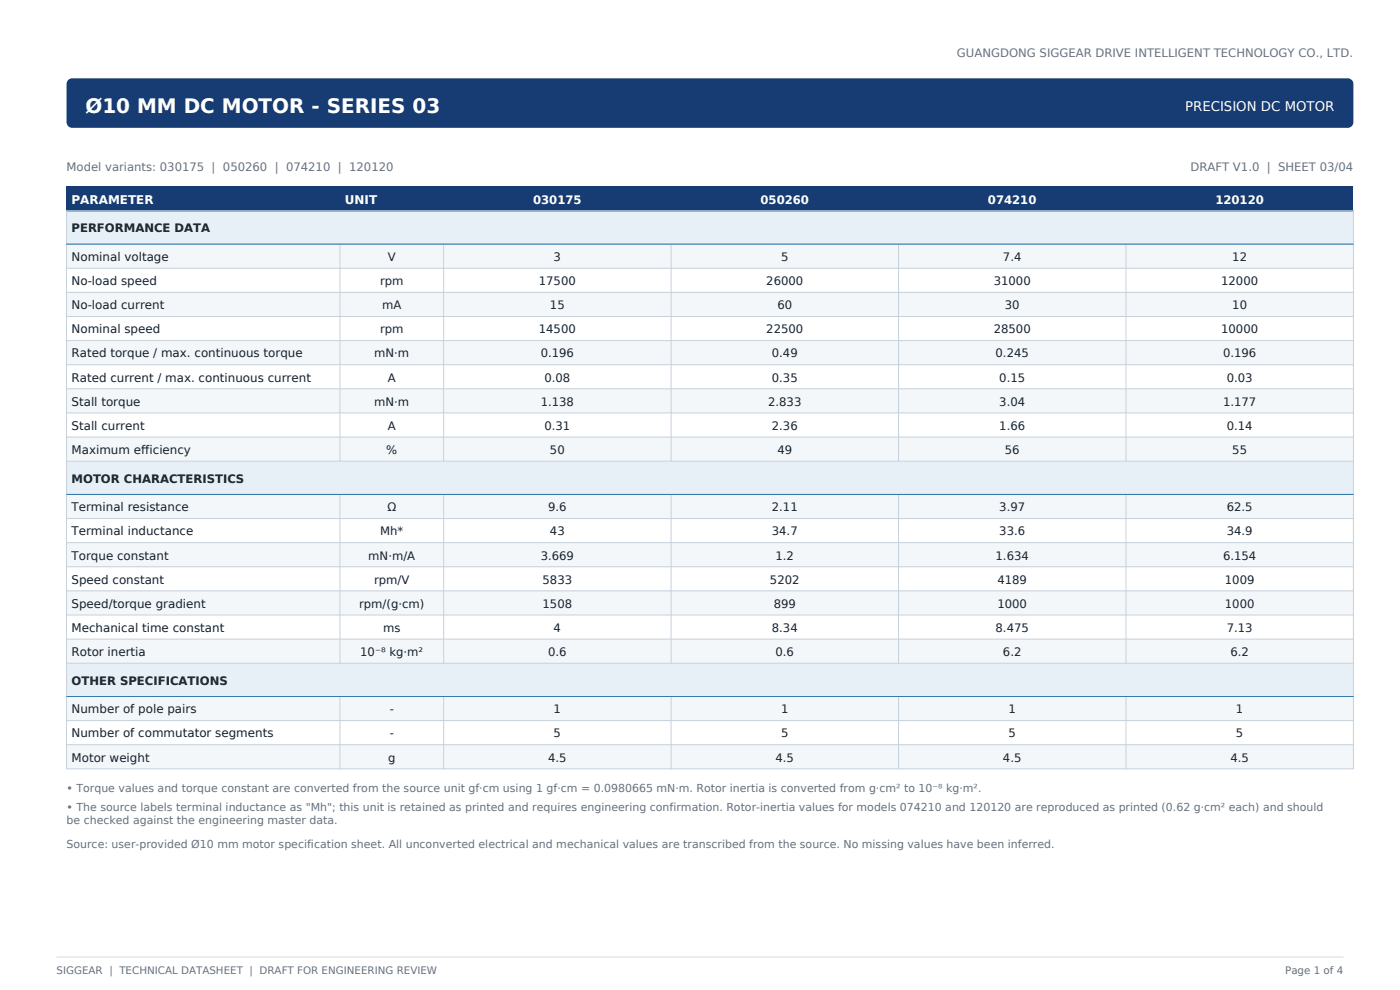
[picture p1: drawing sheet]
<svg xmlns="http://www.w3.org/2000/svg" width="297mm" height="210mm" viewBox="0 0 297 210" stroke-linecap="round" stroke-linejoin="round" font-family="sans-serif">
<defs><g id="words">
<text font-size="4.2" fill="#fff" x="18.1" y="23.9">Ø10 MM DC MOTOR - SERIES 03</text>
<text font-size="2.8" fill="#fff" x="251.4" y="23.6">PRECISION DC MOTOR</text>
<g font-size="2.5" fill="#66717d">
<text x="203" y="12.1">GUANGDONG SIGGEAR DRIVE INTELLIGENT TECHNOLOGY CO., LTD.</text>
<text x="14.1" y="36.3">Model variants: 030175 | 050260 | 074210 | 120120</text>
<text x="252.6" y="36.3">DRAFT V1.0 | SHEET 03/04</text>
</g>
<g font-size="2.5" fill="#fff">
<text x="15.2" y="43.2">PARAMETER</text>
<text x="73.2" y="43.2">UNIT</text>
<text x="113.1" y="43.2">030175</text>
<text x="161.3" y="43.2">050260</text>
<text x="209.6" y="43.2">074210</text>
<text x="257.8" y="43.2">120120</text>
</g>
<g font-size="2.5" fill="#17212b">
<text x="15.2" y="49.3">PERFORMANCE DATA</text>
<text x="15.2" y="55.4">Nominal voltage</text>
<text x="82.3" y="55.4">V</text>
<text x="117.5" y="55.4">3</text>
<text x="165.7" y="55.4">5</text>
<text x="212.8" y="55.4">7.4</text>
<text x="261.4" y="55.4">12</text>
<text x="15.2" y="60.5">No-load speed</text>
<text x="15.2" y="65.6">No-load current</text>
<text x="80.6" y="60.5">rpm</text>
<text x="81.1" y="65.6">mA</text>
<text x="114.3" y="60.5">17500</text>
<text x="116.7" y="65.6">15</text>
<text x="162.6" y="60.5">26000</text>
<text x="164.9" y="65.6">60</text>
<text x="210.8" y="60.5">31000</text>
<text x="213.2" y="65.6">30</text>
<text x="259.1" y="60.5">12000</text>
<text x="261.4" y="65.6">10</text>
<text x="15.2" y="70.7">Nominal speed</text>
<text x="80.6" y="70.7">rpm</text>
<text x="114.3" y="70.7">14500</text>
<text x="162.6" y="70.7">22500</text>
<text x="210.8" y="70.7">28500</text>
<text x="259.1" y="70.7">10000</text>
<text x="15.2" y="75.8">Rated torque / max. continuous torque</text>
<text x="79.4" y="75.8">mN·m</text>
<text x="114.7" y="75.8">0.196</text>
<text x="163.7" y="75.8">0.49</text>
<text x="211.2" y="75.8">0.245</text>
<text x="259.5" y="75.8">0.196</text>
<text x="15.2" y="80.9">Rated current / max. continuous current</text>
<text x="82.3" y="80.9">A</text>
<text x="115.5" y="80.9">0.08</text>
<text x="163.7" y="80.9">0.35</text>
<text x="212" y="80.9">0.15</text>
<text x="260.2" y="80.9">0.03</text>
<text x="15.2" y="86.1">Stall torque</text>
<text x="79.4" y="86.1">mN·m</text>
<text x="114.7" y="86.1">1.138</text>
<text x="163" y="86.1">2.833</text>
<text x="212" y="86.1">3.04</text>
<text x="259.5" y="86.1">1.177</text>
<text x="15.2" y="91.2">Stall current</text>
<text x="82.3" y="91.2">A</text>
<text x="115.5" y="91.2">0.31</text>
<text x="163.7" y="91.2">2.36</text>
<text x="212" y="91.2">1.66</text>
<text x="260.2" y="91.2">0.14</text>
<text x="15.2" y="96.3">Maximum efficiency</text>
<text x="81.9" y="96.3">%</text>
<text x="116.7" y="96.3">50</text>
<text x="164.9" y="96.3">49</text>
<text x="213.2" y="96.3">56</text>
<text x="261.4" y="96.3">55</text>
<text x="15.2" y="102.4">MOTOR CHARACTERISTICS</text>
<text x="15.2" y="108.5">Terminal resistance</text>
<text x="15.2" y="113.6">Terminal inductance</text>
<text x="80.7" y="113.6">Mh*</text>
<text x="82.2" y="108.5">Ω</text>
<text x="116.3" y="108.5">9.6</text>
<text x="116.7" y="113.6">43</text>
<text x="163.7" y="108.5">2.11</text>
<text x="163.7" y="113.6">34.7</text>
<text x="212" y="108.5">3.97</text>
<text x="212" y="113.6">33.6</text>
<text x="260.2" y="108.5">62.5</text>
<text x="260.2" y="113.6">34.9</text>
<text x="15.2" y="118.7">Torque constant</text>
<text x="78.1" y="118.7">mN·m/A</text>
<text x="114.7" y="118.7">3.669</text>
<text x="164.5" y="118.7">1.2</text>
<text x="211.2" y="118.7">1.634</text>
<text x="259.5" y="118.7">6.154</text>
<text x="15.2" y="123.8">Speed constant</text>
<text x="79.4" y="123.8">rpm/V</text>
<text x="115.1" y="123.8">5833</text>
<text x="163.3" y="123.8">5202</text>
<text x="211.6" y="123.8">4189</text>
<text x="259.8" y="123.8">1009</text>
<text x="15.2" y="128.9">Speed/torque gradient</text>
<text x="76.2" y="128.9">rpm/(g·cm)</text>
<text x="115.1" y="128.9">1508</text>
<text x="164.1" y="128.9">899</text>
<text x="211.6" y="128.9">1000</text>
<text x="259.8" y="128.9">1000</text>
<text x="15.2" y="134">Mechanical time constant</text>
<text x="81.3" y="134">ms</text>
<text x="117.5" y="134">4</text>
<text x="163.7" y="134">8.34</text>
<text x="211.2" y="134">8.475</text>
<text x="260.2" y="134">7.13</text>
<text x="15.2" y="139.2">Rotor inertia</text>
<text x="76.4" y="139.2">10⁻⁸ kg·m²</text>
<text x="116.3" y="139.2">0.6</text>
<text x="164.5" y="139.2">0.6</text>
<text x="212.8" y="139.2">6.2</text>
<text x="261" y="139.2">6.2</text>
<text x="15.2" y="145.2">OTHER SPECIFICATIONS</text>
<text x="15.2" y="151.3">Number of pole pairs</text>
<text x="82.7" y="151.3">-</text>
<text x="117.5" y="151.3">1</text>
<text x="165.7" y="151.3">1</text>
<text x="214" y="151.3">1</text>
<text x="262.2" y="151.3">1</text>
<text x="15.2" y="156.4">Number of commutator segments</text>
<text x="15.2" y="161.6">Motor weight</text>
<text x="82.3" y="161.6">g</text>
<text x="82.7" y="156.4">-</text>
<text x="116.3" y="161.6">4.5</text>
<text x="117.5" y="156.4">5</text>
<text x="164.5" y="161.6">4.5</text>
<text x="165.7" y="156.4">5</text>
<text x="212.8" y="161.6">4.5</text>
<text x="214" y="156.4">5</text>
<text x="261" y="161.6">4.5</text>
<text x="262.2" y="156.4">5</text>
</g>
<g font-size="2.3" fill="#66717d">
<text x="14.1" y="167.9">• Torque values and torque constant are converted from the source unit gf·cm using 1 gf·cm = 0.0980665 mN·m. Rotor inertia is converted from g·cm² to 10⁻⁸ kg·m².</text>
<text x="14.1" y="171.9">• The source labels terminal inductance as &quot;Mh&quot;; this unit is retained as printed and requires engineering confirmation. Rotor-inertia values for models 074210 and 120120 are reproduced as printed (0.62 g·cm² each) and should</text>
<text x="14.1" y="174.9">be checked against the engineering master data.</text>
<text x="14.1" y="179.9">Source: user-provided Ø10 mm motor specification sheet. All unconverted electrical and mechanical values are transcribed from the source. No missing values have been inferred.</text>
</g>
<g font-size="2.2" fill="#66717d">
<text x="12" y="206.6">SIGGEAR | TECHNICAL DATASHEET | DRAFT FOR ENGINEERING REVIEW</text>
<text x="272.6" y="206.6">Page 1 of 4</text>
</g>
</g></defs>
<path d="M12 203h273" fill="none" stroke="#d5dde5" stroke-width=".21"/>
<g fill="#173b73">
<path d="M14.3 17.1l.6-.4 .4-.1h270.6a1.2 1.2 0 0 1 1.2 1.2v8.1a1.2 1.2 0 0 1-1.2 1.2h-270.6a1.2 1.2 0 0 1-1.2-1.2v-8.1z" fill-rule="evenodd"/>
<path d="M14.1 39.6h273v5.1h-273z" fill-rule="evenodd"/>
</g>
<g fill="#e7f0f7">
<path d="M14.1 44.7h273v7.1h-273z" fill-rule="evenodd"/>
<path d="M14.1 97.8h273v7.1h-273z" fill-rule="evenodd"/>
<path d="M14.1 140.7h273v7h-273z" fill-rule="evenodd"/>
</g>
<g fill="#f4f7fa">
<path d="M14.1 51.8h273v5.1h-273z" fill-rule="evenodd"/>
<path d="M14.1 62h273v5.1h-273z" fill-rule="evenodd"/>
<path d="M14.1 72.2h273v5.2h-273z" fill-rule="evenodd"/>
<path d="M14.1 82.5h273v5.1h-273z" fill-rule="evenodd"/>
<path d="M14.1 92.7h273v5.1h-273z" fill-rule="evenodd"/>
<path d="M14.1 104.9h273v5.1h-273z" fill-rule="evenodd"/>
<path d="M14.1 115.1h273v5.1h-273z" fill-rule="evenodd"/>
<path d="M14.1 125.3h273v5.2h-273z" fill-rule="evenodd"/>
<path d="M14.1 135.6h273v5.1h-273z" fill-rule="evenodd"/>
<path d="M14.1 147.7h273v5.2h-273z" fill-rule="evenodd"/>
<path d="M14.1 158h273v5.1h-273z" fill-rule="evenodd"/>
</g>
<path d="M14.1 44.7h273" fill="none" stroke="#2d76a8" stroke-width=".28"/>
<g fill="none" stroke="#c6d1db" stroke-width=".21">
<path d="M14.1 44.7h273v118.4h-273zM14.1 51.8h273M14.1 56.9h273M72.1 51.8v46M94.1 51.8v46M142.4 51.8v46M190.6 51.8v46M238.9 51.8v46M14.1 62h273M14.1 67.1h273M14.1 72.2h273M14.1 77.4h273"/>
<path d="M14.1 82.5h273M14.1 87.6h273M14.1 92.7h273M14.1 97.8h273M14.1 104.9h273M14.1 110h273M14.1 115.1h273M72.1 104.9v35.8M94.1 104.9v35.8M142.4 104.9v35.8M190.6 104.9v35.8M238.9 104.9v35.8"/>
<path d="M14.1 120.2h273M14.1 125.3h273M14.1 130.5h273M14.1 135.6h273M14.1 140.7h273M14.1 147.7h273M14.1 152.9h273M14.1 158h273M72.1 147.7v15.4M94.1 147.7v15.4M142.4 147.7v15.4M190.6 147.7v15.4"/>
<path d="M238.9 147.7v15.4"/>
</g>
<path d="M14.1 51.8h273M14.1 104.9h273M14.1 147.7h273" fill="none" stroke="#2d76a8" stroke-width=".21"/>
<use href="#words"/>
</svg>
